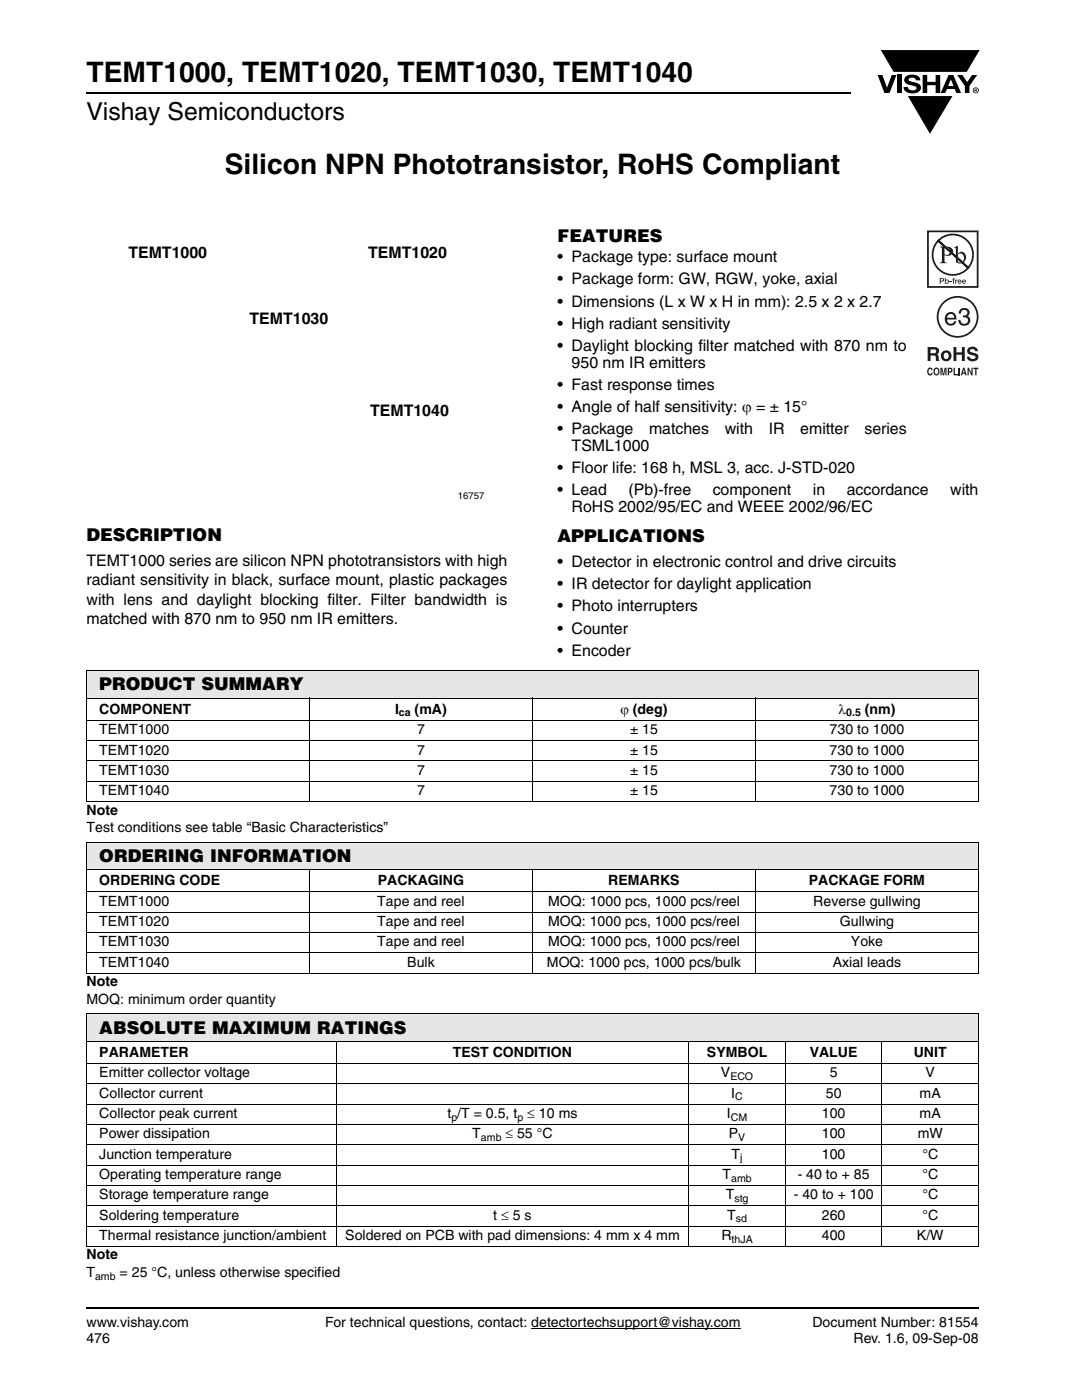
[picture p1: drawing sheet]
<svg xmlns="http://www.w3.org/2000/svg" width="216mm" height="279mm" viewBox="0 0 216 279" stroke-linecap="round" stroke-linejoin="round" font-family="sans-serif">
<defs><g id="words">
<g font-size="5.6">
<text x="17.3" y="16.4">TEMT1000, TEMT1020, TEMT1030, TEMT1040</text>
<text x="44.8" y="34.8">Silicon NPN Phototransistor, RoHS Compliant</text>
</g>
<text font-size="4.9" x="17.3" y="24">Vishay Semiconductors</text>
<g font-size="3.5">
<text x="111.3" y="48.3">FEATURES</text>
<text x="17.3" y="107.9">DESCRIPTION</text>
<text x="111.3" y="108.1">APPLICATIONS</text>
<text x="19.8" y="137.8">PRODUCT SUMMARY</text>
<text x="19.8" y="172">ORDERING INFORMATION</text>
<text x="19.8" y="206.3">ABSOLUTE MAXIMUM RATINGS</text>
</g>
<g font-size="3.2">
<text x="25.6" y="51.4">TEMT1000</text>
<text x="73.5" y="51.4">TEMT1020</text>
<text x="111.3" y="52.3">• Package type: surface mount</text>
<text x="111.3" y="56.7">• Package form: GW, RGW, yoke, axial</text>
<text x="49.8" y="64.6">TEMT1030</text>
<text x="111.3" y="61.2">• Dimensions (L x W x H in mm): 2.5 x 2 x 2.7</text>
<text x="111.3" y="65.6">• High radiant sensitivity</text>
<text x="111.3" y="70">• Daylight blocking filter matched with 870 nm to</text>
<text x="111.3" y="77.7">• Fast response times</text>
<text x="114.1" y="73.3">950 nm IR emitters</text>
<text x="73.9" y="82.9">TEMT1040</text>
<text x="111.3" y="82.1">• Angle of half sensitivity: ϕ = ± 15°</text>
<text x="111.3" y="86.6">• Package</text>
<text x="114.1" y="89.9">TSML1000</text>
<text x="129.5" y="86.6">matches</text>
<text x="144.6" y="86.6">with</text>
<text x="153.4" y="86.6">IR</text>
<text x="159.7" y="86.6">emitter</text>
<text x="172.5" y="86.6">series</text>
<text x="111.3" y="94.3">• Floor life: 168 h, MSL 3, acc. J-STD-020</text>
<text x="111.3" y="98.7">• Lead</text>
<text x="125.4" y="98.7">(Pb)-free</text>
<text x="142.2" y="98.7">component</text>
<text x="162.2" y="98.7">in</text>
<text x="168.9" y="98.7">accordance</text>
<text x="189.6" y="98.7">with</text>
<text x="114.1" y="102.1">RoHS 2002/95/EC and WEEE 2002/96/EC</text>
<text x="17.3" y="113">TEMT1000 series are silicon NPN phototransistors with high</text>
<text x="111.3" y="113.2">• Detector in electronic control and drive circuits</text>
<text x="17.3" y="116.8">radiant sensitivity in black, surface mount, plastic packages</text>
<text x="111.3" y="117.6">• IR detector for daylight application</text>
<text x="17.3" y="120.7">with lens and daylight blocking filter. Filter bandwidth is</text>
<text x="17.3" y="124.6">matched with 870 nm to 950 nm IR emitters.</text>
<text x="111.3" y="122">• Photo interrupters</text>
<text x="111.3" y="126.4">• Counter</text>
<text x="111.3" y="130.9">• Encoder</text>
</g>
<g font-size="2.8">
<text x="19.8" y="142.5">COMPONENT</text>
<text x="78.8" y="142.5">I</text>
<text x="82.7" y="142.5">(mA)</text>
<text x="123.8" y="142.5">ϕ (deg)</text>
<text x="167.3" y="142.5">λ</text>
<text x="172.6" y="142.5">(nm)</text>
<text x="19.8" y="146.5">TEMT1000</text>
<text x="83.2" y="146.5">7</text>
<text x="125.7" y="146.5">± 15</text>
<text x="165.5" y="146.5">730 to 1000</text>
<text x="19.8" y="150.6">TEMT1020</text>
<text x="19.8" y="154.6">TEMT1030</text>
<text x="83.2" y="150.6">7</text>
<text x="83.2" y="154.6">7</text>
<text x="125.7" y="150.6">± 15</text>
<text x="125.7" y="154.6">± 15</text>
<text x="165.5" y="150.6">730 to 1000</text>
<text x="165.5" y="154.6">730 to 1000</text>
<text x="19.8" y="158.7">TEMT1040</text>
<text x="83.2" y="158.7">7</text>
<text x="125.7" y="158.7">± 15</text>
<text x="165.5" y="158.7">730 to 1000</text>
<text x="17.3" y="162.6">Note</text>
<text x="17.3" y="166.1">Test conditions see table “Basic Characteristics”</text>
<text x="19.8" y="176.7">ORDERING CODE</text>
<text x="75.4" y="176.7">PACKAGING</text>
<text x="121.4" y="176.7">REMARKS</text>
<text x="161.4" y="176.7">PACKAGE FORM</text>
<text x="19.8" y="180.8">TEMT1000</text>
<text x="19.8" y="184.8">TEMT1020</text>
<text x="75.3" y="184.8">Tape and reel</text>
<text x="75.3" y="180.8">Tape and reel</text>
<text x="109.4" y="184.8">MOQ: 1000 pcs, 1000 pcs/reel</text>
<text x="109.4" y="180.8">MOQ: 1000 pcs, 1000 pcs/reel</text>
<text x="162.3" y="180.8">Reverse gullwing</text>
<text x="167.6" y="184.8">Gullwing</text>
<text x="19.8" y="188.9">TEMT1030</text>
<text x="75.3" y="188.9">Tape and reel</text>
<text x="109.4" y="188.9">MOQ: 1000 pcs, 1000 pcs/reel</text>
<text x="169.8" y="188.9">Yoke</text>
<text x="17.3" y="196.8">Note</text>
<text x="19.8" y="192.9">TEMT1040</text>
<text x="81.3" y="192.9">Bulk</text>
<text x="109.1" y="192.9">MOQ: 1000 pcs, 1000 pcs/bulk</text>
<text x="166.2" y="192.9">Axial leads</text>
<text x="17.3" y="200.3">MOQ: minimum order quantity</text>
<text x="19.8" y="211">PARAMETER</text>
<text x="19.8" y="215">Emitter collector voltage</text>
<text x="90.3" y="211">TEST CONDITION</text>
<text x="141.1" y="211">SYMBOL</text>
<text x="143.8" y="215">V</text>
<text x="161.6" y="211">VALUE</text>
<text x="165.6" y="215">5</text>
<text x="182.3" y="211">UNIT</text>
<text x="184.7" y="215">V</text>
<text x="19.8" y="219.1">Collector current</text>
<text x="145.9" y="219.1">I</text>
<text x="164.8" y="219.1">50</text>
<text x="183.5" y="219.1">mA</text>
<text x="19.8" y="223.1">Collector peak current</text>
<text x="19.8" y="227.2">Power dissipation</text>
<text x="89.3" y="223.1">t /T = 0.5, t</text>
<text x="94.2" y="227.2">T</text>
<text x="100.9" y="227.2">≤ 55 °C</text>
<text x="105.2" y="223.1">≤ 10 ms</text>
<text x="145.1" y="223.1">I</text>
<text x="145.4" y="227.2">P</text>
<text x="164" y="223.1">100</text>
<text x="164" y="227.2">100</text>
<text x="183.1" y="227.2">mW</text>
<text x="183.5" y="223.1">mA</text>
<text x="19.8" y="231.2">Junction temperature</text>
<text x="146" y="231.2">T</text>
<text x="164" y="231.2">100</text>
<text x="184" y="231.2">°C</text>
<text x="19.8" y="235.3">Operating temperature range</text>
<text x="19.8" y="239.4">Storage temperature range</text>
<text x="144.2" y="235.3">T</text>
<text x="144.8" y="239.4">T</text>
<text x="158.4" y="239.4">- 40 to + 100</text>
<text x="159.2" y="235.3">- 40 to + 85</text>
<text x="184" y="235.3">°C</text>
<text x="184" y="239.4">°C</text>
<text x="19.8" y="243.4">Soldering temperature</text>
<text x="98.4" y="243.4">t ≤ 5 s</text>
<text x="145.1" y="243.4">T</text>
<text x="164" y="243.4">260</text>
<text x="184" y="243.4">°C</text>
<text x="17.3" y="251.4">Note</text>
<text x="19.8" y="247.5">Thermal resistance junction/ambient</text>
<text x="68.9" y="247.5">Soldered on PCB with pad dimensions: 4 mm x 4 mm</text>
<text x="144" y="247.5">R</text>
<text x="164" y="247.5">400</text>
<text x="183" y="247.5">K/W</text>
<text x="17.3" y="254.9">T</text>
<text x="23.9" y="254.9">= 25 °C, unless otherwise specified</text>
<text x="17.3" y="264.9">www.vishay.com</text>
<text x="17.3" y="268.1">476</text>
<text x="64.9" y="264.9">For technical questions, contact: detectortechsupport@vishay.com</text>
<text x="162.1" y="264.9">Document Number: 81554</text>
<text x="170.3" y="268.1">Rev. 1.6, 09-Sep-08</text>
</g>
<g font-size="2.1">
<text x="79.6" y="143">ca</text>
<text x="168.9" y="143">0.5</text>
<text x="145.7" y="215.5">ECO</text>
<text x="146.7" y="219.6">C</text>
<text x="90.1" y="223.6">p</text>
<text x="96" y="227.7">amb</text>
<text x="103.3" y="223.6">p</text>
<text x="145.8" y="223.6">CM</text>
<text x="147.3" y="227.7">V</text>
<text x="147.7" y="231.8">j</text>
<text x="145.9" y="235.8">amb</text>
<text x="146.5" y="239.9">stg</text>
<text x="146.8" y="243.9">sd</text>
<text x="146" y="248">thJA</text>
<text x="19" y="255.4">amb</text>
</g>
<text font-size="1.9" x="91.4" y="99.5">16757</text>
</g></defs>
<g fill="#000">
<path d="M175.1 15h1l.9 2.5 .9-2.5h1l-1.4 3.6h-1zM179 15h.9v3.6h-.9zM180.8 15.3a2.1 2.1 0 0 1 2.7 .3l.1 .4h-.8a.79 .79 0 0 0-.7-.5 .79 .79 0 0 0-.8 .4l.2 .3 1 .2a1.08 1.08 0 0 1 1.3 1.1 1.08 1.08 0 0 1-1.1 1.1 1.73 1.73 0 0 1-2.4-1.2h.9a.96 .96 0 0 0 .8 .6 .96 .96 0 0 0 .9-.4 1.31 1.31 0 0 0-1.2-.6 1.03 1.03 0 0 1-1.1-.6 1.03 1.03 0 0 1 .2-1.1zM184.1 15h.9v1.3h1.7v-1.3h.9v3.6h-.9v-1.6h-1.7v1.6h-.9zM181.2 19.2h8.9l-4.5 7.5zM191 15h1l1 1.4 1-1.4h1l-1.6 2.2v1.4h-.9v-1.4zM175.8 10h19.7l-2.6 4.4h-3.8h-10.8z"/>
<path d="M189.7 15.8l.6 1.4h-1.1zM189.3 15l-1.6 3.6h.9l.4-.8h1.5l.3 .8h1l-1.6-3.6z"/>
<path d="M194.6 17.8h.2v.2h-.2zM194.5 17.7v.7h.1v-.3l.4 .3-.2-.3 .2-.2-.1-.2z"/>
<path d="M194.2 18a.5 .5 0 0 1 1 0 .5 .5 0 0 1-1 0zM194.1 18a.6 .6 0 0 0 1.2 0 .6 .6 0 0 0-1.2 0z"/>
</g>
<path d="M106 265.1h41.8" fill="none" stroke="#000" stroke-width=".2"/>
<path d="M17.3 18.6h152.5M17.3 261h178" fill="none" stroke="#000" stroke-width=".36"/>
<g fill="#fff">
<path d="M22.4 48.7h74.3v51.5h-74.3z"/>
<path d="M185 46h10.3v29h-10.3z"/>
</g>
<g fill="#211e1e">
<path d="M190.3 69.3h.5v1h1.1v-1h.6v2.7h-.6v-1.2h-1.1v1.2h-.5z"/>
<path d="M193.3 69.4a1.15 1.15 0 0 1 1.8 .7h-.5l-.1-.2a.68 .68 0 0 0-.9-.1v.4l.2 .1a1.29 1.29 0 0 1 1.4 .9 1.17 1.17 0 0 1-1.1 .9 1.17 1.17 0 0 1-1.2-.9h.6v.2a.67 .67 0 0 0 1.2-.1l-.3-.3-.5-.1a.82 .82 0 0 1-.9-.6 .82 .82 0 0 1 .3-.9z"/>
<path d="M185.2 73.5l.4-.2 .3 .1 .2 .5-.7-.2a.66 .66 0 0 0 .2 1l.3-.3h.2a.54 .54 0 0 1-.5 .5 .54 .54 0 0 1-.5-.4z"/>
<path d="M187.7 73.4h.3l.3 1.2 .2-1.2h.4v1.5h-.3v-1.3l-.2 1.3h-.3l-.2-1.3v1.3h-.2z"/>
<path d="M190.3 73.4h.2v1.2h.7v.3h-.9z"/>
<path d="M191.3 73.4h.3v1.5h-.3z"/>
<path d="M193.1 73.4h.2l.5 1v-1h.3v1.5h-.3l-.5-1.1v1.1h-.2z"/>
<path d="M194.2 73.4h1v.3h-.3v1.2h-.3v-1.2h-.4z"/>
<path d="M185.7 69.7v.8l.9-.1a.39 .39 0 0 0 .1-.6zM185.1 69.3h1.4a.79 .79 0 0 1 .8 .4 .79 .79 0 0 1-.1 .9l-.2 .1a.98 .98 0 0 1 .4 1.2v.1h-.6l-.2-1h-.9v1h-.6z"/>
<path d="M188.5 70.4a.63 .63 0 0 0-.2 .8 .63 .63 0 0 0 .8 .4 .63 .63 0 0 0 .2-.8 .63 .63 0 0 0-.8-.4zM187.7 71a1.1 1.1 0 0 1 2.2 0 1.1 1.1 0 0 1-2.2 0z"/>
<path d="M186.7 73.7a.64 .64 0 0 0 .2 1l.1-.1a.64 .64 0 0 0-.1-1zM186.5 73.5l.2-.1a.56 .56 0 0 1 .7 .3 .82 .82 0 0 1-.5 1.2h-.2a.89 .89 0 0 1-.2-1.4z"/>
<path d="M189.4 73.6v.5l.4-.1v-.3zM189.1 73.4h.6a.5 .5 0 0 1 .4 .5 .5 .5 0 0 1-.4 .5h-.3v.5h-.3z"/>
<path d="M192.3 73.7l-.2 .6h.4zM192.2 73.4h.3l.4 1.5h-.3l-.1-.3h-.4l-.1 .3h-.3z"/>
</g>
<path d="M185.2 46.2h9.9v11.1h-9.9z" fill="none" stroke="#211e1e" stroke-width=".35"/>
<g fill="#211e1e">
<path d="M189.5 56.1h.4v.2h-.4z"/>
<path d="M190.2 55.5h.3l-.2 .2 .2 .1v.1h-.2v.7h-.1v-.7h-.2z"/>
<path d="M190.6 55.8h.2v.2l.3-.2v.2h-.3v.6h-.2z"/>
<path d="M187.7 55.7v.3h.4v-.3zM187.5 55.5l.7 .1 .2 .2-.2 .3-.5 .1v.4h-.2z"/>
<path d="M188.7 56.2a.26 .26 0 0 0 .5 0 .26 .26 0 0 0-.5 0zM188.5 55.5h.2v.4a.38 .38 0 0 1 .5 .1 .38 .38 0 0 1 0 .5 .38 .38 0 0 1-.5 0l-.2 .1z"/>
<path d="M191.3 56v.1h.4l-.2-.2zM191.3 55.8l.4 .1 .2 .4h-.6v.1h.5a.42 .42 0 0 1-.6 .1 .42 .42 0 0 1 .1-.7z"/>
<path d="M192.2 56l-.1 .1h.4l-.2-.2zM192.1 55.8l.5 .1 .1 .4h-.6l.1 .1h.5a.42 .42 0 0 1-.7 .1 .42 .42 0 0 1 .1-.7z"/>
</g>
<path d="M187.1 48.1a4 4 0 0 1 5.7-.3 4 4 0 0 1 .4 5.6l-5.9-5.4 5.9 5.5a4 4 0 0 1-5.8 .4 4 4 0 0 1-.3-5.8z" fill="none" stroke="#211e1e" stroke-width=".35"/>
<g fill="#211e1e">
<path d="M188.5 49.5v1.3a.75 .75 0 0 0 1.1-.7 .75 .75 0 0 0-1.1-.6zM187.5 49.2a2.81 2.81 0 0 1 2.4 .4 .97 .97 0 0 1 0 1.2 .97 .97 0 0 1-1.2 .2l-.2-.1v1.1v.3l.5 .2h-1.5l.3-.1 .1-.4v-2.3v-.2z"/>
<path d="M191.1 50.8v1.4l.2 .1a.72 .72 0 0 0 .8 0 .72 .72 0 0 0 .3-.8 .72 .72 0 0 0-.4-.8 .72 .72 0 0 0-.9 .1zM190.4 49.4l.7-.3v1.6a.89 .89 0 0 1 1.1-.4 .89 .89 0 0 1 .6 1 1.23 1.23 0 0 1-.7 1.2 1.23 1.23 0 0 1-1.4-.2v-2.7z"/>
</g>
<circle cx="191.1" cy="63.2" r="4" fill="none" stroke="#211e1e" stroke-width=".35"/>
<g fill="#211e1e">
<path d="M191.6 61.7a1.07 1.07 0 0 1 1.3-.1 1.07 1.07 0 0 1 .5 1.1l-.4 .4a1.06 1.06 0 0 1 .5 1.4 1.06 1.06 0 0 1-1.4 .5l-.2-.1a1.02 1.02 0 0 1-.7-1h.5a.71 .71 0 0 0 .9 .7 .71 .71 0 0 0 .3-1.2l-.7-.1v-.3a.59 .59 0 0 0 .8-.4 .59 .59 0 0 0-.6-.8 .66 .66 0 0 0-.7 .8h-.4z"/>
<path d="M189.2 62.9l-.2 .5h1.4a.7 .7 0 0 0-.4-.7 .7 .7 0 0 0-.8 .2zM188.9 62.5a1.18 1.18 0 0 1 1.5-.1 1.18 1.18 0 0 1 .5 1.4h-1.9a.73 .73 0 0 0 .5 .8 .73 .73 0 0 0 .9-.5h.4a1.21 1.21 0 0 1-1.6 .8 1.21 1.21 0 0 1-.6-1.7z"/>
</g>
<path d="M17.3 133.8h178v5.5h-178z" fill="#e6e6e6"/>
<g fill="#fff">
<path d="M17.3 139.3h44.4v4.4h-44.4z"/>
<path d="M61.7 139.3h44.6v4.4h-44.6z"/>
<path d="M106.3 139.3h44.4v4.4h-44.4z"/>
<path d="M150.7 139.3h44.6v4.4h-44.6z"/>
</g>
<path d="M17.3 168.1h178v5.5h-178z" fill="#e6e6e6"/>
<g fill="#fff">
<path d="M17.3 173.6h44.4v4.4h-44.4z"/>
<path d="M61.7 173.6h44.6v4.4h-44.6z"/>
<path d="M106.3 173.6h44.4v4.4h-44.4z"/>
<path d="M150.7 173.6h44.6v4.4h-44.6z"/>
</g>
<path d="M17.3 202.4h178v5.5h-178z" fill="#e6e6e6"/>
<g fill="#fff">
<path d="M17.3 207.9h49.8v4.4h-49.8z"/>
<path d="M67.1 207.9h70.4v4.4h-70.4z"/>
<path d="M137.5 207.9h19.2v4.4h-19.2z"/>
<path d="M156.7 207.9h19.3v4.4h-19.3z"/>
<path d="M176 207.9h19.3v4.4h-19.3z"/>
</g>
<g fill="none" stroke="#000" stroke-width=".2">
<path d="M17.2 133.8h178.1M17.2 139.3h178.1M17.3 133.9v26M61.7 139.3v20.8M106.3 139.3v20.8M150.7 139.3v20.8M195.3 133.9v26M17.2 143.7h178.1M17.2 147.8h178.1M17.2 151.9h178.1M17.2 155.9h178.1M17.2 160h178.1"/>
<path d="M17.2 168.1h178.1M17.2 173.6h178.1M17.2 178h178.1M17.3 168.2v25.9M61.7 173.5v20.8M106.3 173.5v20.8M150.7 173.5v20.8M195.3 168.2v25.9M17.2 182.1h178.1M17.2 186.1h178.1M17.2 190.2h178.1M17.2 194.2h178.1"/>
<path d="M17.2 202.4h178.1M17.2 207.9h178.1M17.2 212.3h178.1M17.2 216.3h178.1M17.3 202.4v46.3M67.1 207.8v41.1M137.5 207.8v41.1M156.7 207.8v41.1M176 207.8v41.1M195.3 202.4v46.3M17.2 220.4h178.1M17.2 224.4h178.1"/>
<path d="M17.2 228.5h178.1M17.2 232.5h178.1M17.2 236.6h178.1M17.2 240.7h178.1M17.2 244.7h178.1M17.2 248.8h178.1"/>
</g>
<use href="#words"/>
</svg>
